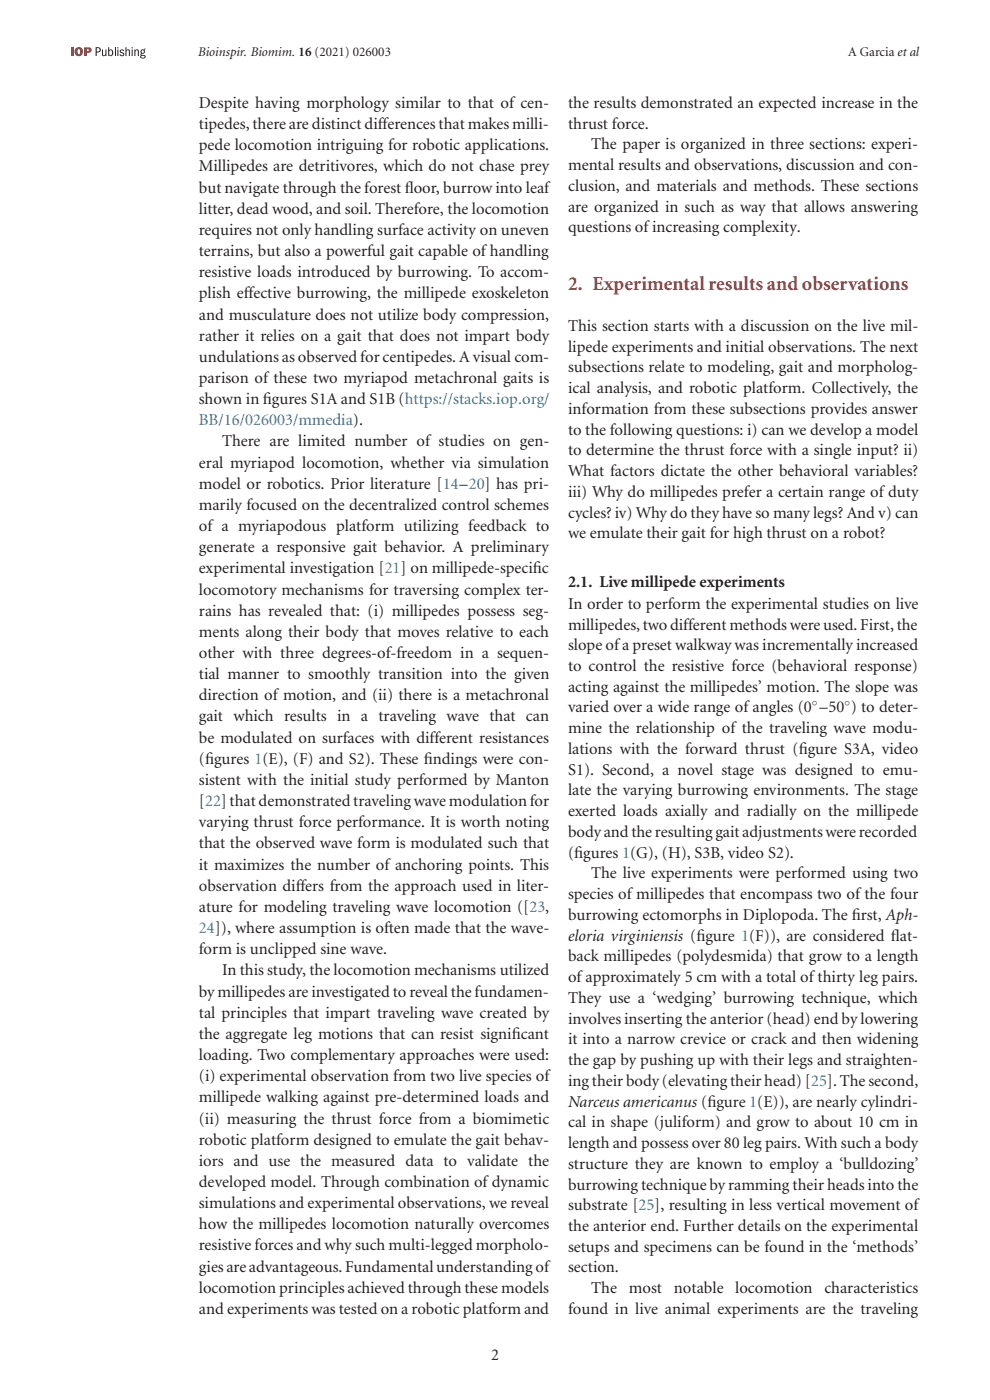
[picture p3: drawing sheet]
<svg xmlns="http://www.w3.org/2000/svg" width="210mm" height="297mm" viewBox="0 0 210 297" stroke-linecap="round" stroke-linejoin="round" font-family="sans-serif">
<defs><g id="words">
<text font-size="4.2" fill="#d1232a" x="120.5" y="61.4">2. Experimental results and observations</text>
<g font-size="3.5" fill="#231f20">
<text x="42.2" y="22.9">Despite having morphology similar to that of cen-</text>
<text x="120.5" y="22.9">the results demonstrated an expected increase in the</text>
<text x="42.2" y="27.4">tipedes,there are distinct differences that makesmilli-</text>
<text x="120.5" y="27.3">thrust force.</text>
<text x="42.2" y="31.9">pede locomotion intriguing for robotic applications.</text>
<text x="125.4" y="31.7">The paper is organized in three sections: experi-</text>
<text x="42.2" y="36.4">Millipedes are detritivores, which do not chase prey</text>
<text x="42.2" y="40.9">but navigate through the forest f</text>
<text x="85.9" y="40.9">loor, burrow into leaf</text>
<text x="120.5" y="36.1">mental results and observations, discussion and con-</text>
<text x="120.5" y="40.5">clusion, and materials and methods. These sections</text>
<text x="42.2" y="45.3">litter, dead wood, and soil. Therefore, the locomotion</text>
<text x="120.5" y="44.9">are organized in such as way that allows answering</text>
<text x="42.2" y="49.8">requires not only handling surface activity on uneven</text>
<text x="120.5" y="49.3">questions ofincreasing complexity.</text>
<text x="42.2" y="54.3">terrains, but also a powerful gait capable ofhandling</text>
<text x="42.2" y="58.8">resistive loads introduced by burrowing. To accom-</text>
<text x="42.2" y="63.3">plish effective burrowing, the millipede exoskeleton</text>
<text x="42.2" y="67.8">and musculature does not utilize body compression,</text>
<text x="120.5" y="70.2">This section starts with a discussion on the live mil-</text>
<text x="42.2" y="72.3">rather it relies on a gait that does not impart body</text>
<text x="42.2" y="76.8">undulations as observed for centipedes. A visual com-</text>
<text x="120.5" y="74.6">lipede experiments and initial observations. The next</text>
<text x="42.2" y="81.2">parison of these two myriapod metachronal gaits is</text>
<text x="120.5" y="79">subsections relate to modeling, gait and morpholog-</text>
<text x="120.5" y="83.4">ical analysis, and robotic platform. Collectively, the</text>
<text x="42.2" y="85.7">shown in f</text>
<text x="55.8" y="85.7">igures S1A and S1B (https://stacks.iop.org/</text>
<text x="120.5" y="87.8">information from these subsections provides answer</text>
<text x="47.1" y="94.7">There are limited number of studies on gen-</text>
<text x="120.5" y="92.2">to the following questions: i) can we develop a model</text>
<text x="42.2" y="99.2">eral myriapod locomotion, whether via simulation</text>
<text x="120.5" y="96.6">to determine the thrust force with a single input? ii)</text>
<text x="120.5" y="101">What factors dictate the other behavioral variables?</text>
<text x="42.2" y="103.7">model or robotics. Prior literature [14–20] has pri-</text>
<text x="120.5" y="105.4">iii) Why do millipedes prefer a certain range of duty</text>
<text x="42.2" y="108.2">marily focused on the decentralized control schemes</text>
<text x="42.2" y="112.7">of a myriapodous platform utilizing feedback to</text>
<text x="120.5" y="109.8">cycles? iv) Whydo theyhave so many legs? And v) can</text>
<text x="42.2" y="117.1">generate a responsive gait behavior. A preliminary</text>
<text x="120.5" y="114.2">we emulate their gait for high thrust on a robot?</text>
<text x="42.2" y="121.6">experimental investigation [21] on millipede-specif</text>
<text x="113.1" y="121.6">ic</text>
<text x="120.5" y="124.6">2.1. Live millipede experiments</text>
<text x="42.2" y="126.1">locomotory mechanisms for traversing complex ter-</text>
<text x="42.2" y="130.6">rains has revealed that: (i) millipedes possess seg-</text>
<text x="120.5" y="129.2">In order to perform the experimental studies on live</text>
<text x="42.2" y="135.1">ments along their body that moves relative to each</text>
<text x="120.5" y="133.6">millipedes,twodifferentmethodswereused.First,the</text>
<text x="120.5" y="138">slope ofa preset walkwaywas incrementallyincreased</text>
<text x="42.2" y="139.6">other with three degrees-of-freedom in a sequen-</text>
<text x="120.5" y="142.4">to control the resistive force (behavioral response)</text>
<text x="42.2" y="144.1">tial manner to smoothly transition into the given</text>
<text x="42.2" y="148.6">direction of motion, and (ii) there is a metachronal</text>
<text x="120.5" y="146.8">acting against the millipedes’ motion. The slope was</text>
<text x="42.2" y="153">gait which results in a traveling wave that can</text>
<text x="120.5" y="151.1">varied over a wide range ofangles (0 –50 ) to deter-</text>
<text x="120.5" y="155.5">mine the relationship of the traveling wave modu-</text>
<text x="42.2" y="157.5">be modulated on surfaces with different resistances</text>
<text x="120.5" y="159.9">lations with the forward thrust (f</text>
<text x="169.4" y="159.9">igure S3A, video</text>
<text x="42.2" y="162">(f</text>
<text x="42.2" y="166.5">sistent with the initial study performed by Manton</text>
<text x="43.5" y="162">igures 1(E), (F) and S2). These f</text>
<text x="89.9" y="162">indings were con-</text>
<text x="120.5" y="164.3">S1). Second, a novel stage was designed to emu-</text>
<text x="42.2" y="171">[22]thatdemonstratedtravelingwavemodulationfor</text>
<text x="120.5" y="168.8">late the varying burrowing environments. The stage</text>
<text x="120.5" y="173.2">exerted loads axially and radially on the millipede</text>
<text x="42.2" y="175.5">varying thrust force performance. It is worth noting</text>
<text x="42.2" y="180">that the observed wave form is modulated such that</text>
<text x="120.5" y="177.6">bodyandtheresultinggaitadjustmentswererecorded</text>
<text x="42.2" y="184.5">it maximizes the number of anchoring points. This</text>
<text x="120.5" y="182">(f</text>
<text x="121.8" y="182">igures 1(G), (H), S3B, video S2).</text>
<text x="42.2" y="189">observation differs from the approach used in liter-</text>
<text x="120.5" y="190.8">species of millipedes that encompass two of the four</text>
<text x="125.4" y="186.4">The live experiments were performed using two</text>
<text x="42.2" y="193.5">ature for modeling traveling wave locomotion ([23,</text>
<text x="120.5" y="195.2">burrowing ectomorphs in Diplopoda. The f</text>
<text x="180.7" y="195.2">irst, Aph-</text>
<text x="42.2" y="202.5">form is unclipped sine wave.</text>
<text x="120.5" y="199.6">eloria virginiensis (f</text>
<text x="120.5" y="203.9">back millipedes (polydesmida) that grow to a length</text>
<text x="147.7" y="199.6">igure 1(F)), are considered f</text>
<text x="189" y="199.6">lat-</text>
<text x="47.1" y="206.9">In this study, the locomotion mechanisms utilized</text>
<text x="120.5" y="208.3">ofapproximately 5 cm with a total ofthirty leg pairs.</text>
<text x="42.2" y="211.4">bymillipedes are investigated to revealthe fundamen-</text>
<text x="42.2" y="215.9">tal principles that impart traveling wave created by</text>
<text x="120.5" y="212.7">They use a ‘wedging’ burrowing technique, which</text>
<text x="42.2" y="220.4">the aggregate leg motions that can resist signif</text>
<text x="108.5" y="220.4">icant</text>
<text x="120.5" y="217.1">involves inserting the anterior (head) end bylowering</text>
<text x="120.5" y="221.5">it into a narrow crevice or crack and then widening</text>
<text x="42.2" y="224.9">loading. Two complementary approaches were used:</text>
<text x="120.5" y="225.9">the gap by pushing up with their legs and straighten-</text>
<text x="42.2" y="229.4">(i) experimental observation from two live species of</text>
<text x="42.2" y="233.9">millipede walking against pre-determined loads and</text>
<text x="120.5" y="230.3">ing theirbody(elevating theirhead) [25].The second,</text>
<text x="42.2" y="238.4">(ii) measuring the thrust force from a biomimetic</text>
<text x="120.5" y="239.2">cal in shape (juliform) and grow to about 10 cm in</text>
<text x="120.5" y="234.7">Narceus americanus (f</text>
<text x="150" y="234.7">igure 1(E)), are nearly cylindri-</text>
<text x="42.2" y="242.8">robotic platform designed to emulate the gait behav-</text>
<text x="120.5" y="243.6">length and possess over 80 leg pairs. With such a body</text>
<text x="42.2" y="247.3">iors and use the measured data to validate the</text>
<text x="42.2" y="251.8">developed model. Through combination ofdynamic</text>
<text x="120.5" y="248">structure they are known to employ a ‘bulldozing’</text>
<text x="42.2" y="256.3">simulations and experimental observations, we reveal</text>
<text x="120.5" y="252.4">burrowing technique byramming their heads intothe</text>
<text x="120.5" y="256.7">substrate [25], resulting in less vertical movement of</text>
<text x="42.2" y="260.8">how the millipedes locomotion naturally overcomes</text>
<text x="120.5" y="261.1">the anterior end. Further details on the experimental</text>
<text x="42.2" y="265.3">resistive forces and why such multi-legged morpholo-</text>
<text x="42.2" y="269.8">giesareadvantageous.Fundamentalunderstandingof</text>
<text x="120.5" y="265.5">setups and specimens can be found in the ‘methods’</text>
<text x="120.5" y="269.9">section.</text>
<text x="42.2" y="274.3">locomotionprinciples achieved throughthese models</text>
<text x="125.4" y="274.3">The</text>
<text x="133.4" y="274.3">most</text>
<text x="143" y="274.3">notable</text>
<text x="156" y="274.3">locomotion</text>
<text x="174.9" y="274.3">characteristics</text>
<text x="42.2" y="278.7">and experiments was tested on a robotic platform and</text>
<text x="120.5" y="278.7">found in live animal experiments are the traveling</text>
<text x="104.2" y="288.5">2</text>
</g>
<g font-size="3.5" fill="#008ad6">
<text x="42.2" y="90.2">BB/16/026003/mmedia).</text>
<text x="42.2" y="198">24]), where assumption is often made that the wave-</text>
</g>
<g font-size="2.8" fill="#231f20">
<text x="42" y="11.9">Bioinspir. Biomim. 16 (2021) 026003</text>
<text x="179.9" y="11.9">A Garcia et al</text>
</g>
<g font-size="2.4" fill="#231f20">
<text x="172.2" y="149.9">◦</text>
<text x="179.1" y="149.9">◦</text>
</g>
</g></defs>
<g fill="#c9272c">
<path d="M15 10h.6v1.9h-.6z"/>
<path d="M16.5 10.5l-.1 .7 .3 .3 .2-.1 .1-.7-.3-.3zM15.8 11a.95 .95 0 0 1 1.9 0 .95 .95 0 0 1-1.9 0z"/>
<path d="M18.4 10.4v.4h.4v-.3zM17.8 10h.8a.61 .61 0 0 1 .8 .5 .61 .61 0 0 1-.6 .7h-.4v.7h-.6z"/>
</g>
<g fill="#1b1d1e">
<path d="M21.6 10.5h.2l.1 1.1 .2 .2 .2-.3 .1-1h.2v1.4h-.2v-.2a.4 .4 0 0 1-.5 .2 .4 .4 0 0 1-.3-.5z"/>
<path d="M24.3 10h.2v1.9h-.2z"/>
<path d="M25.5 10.7a.47 .47 0 0 1 .4-.2 .47 .47 0 0 1 .4 .3l-.6-.1-.1 .2 .2 .1a.47 .47 0 0 1 .5 .2 .47 .47 0 0 1 0 .5 .55 .55 0 0 1-1-.2h.2l.4 .3 .3-.3-.7-.4z"/>
<path d="M26.6 10h.2v.7a.4 .4 0 0 1 .5-.2 .4 .4 0 0 1 .2 .5v.9h-.2v-1l-.2-.3-.2 .1-.1 1.2h-.2z"/>
<path d="M28.5 10.5h.2v.2a.4 .4 0 0 1 .5-.2 .4 .4 0 0 1 .2 .5v.9h-.2v-1l-.2-.3-.3 .3v1h-.2z"/>
<path d="M20.5 10.2v.7a.44 .44 0 0 0 .5 0 .44 .44 0 0 0 .1-.5zM20.3 10h.4a.59 .59 0 0 1 .7 .7 .59 .59 0 0 1-.9 .4v.8h-.2z"/>
<path d="M23.3 10.7l-.1 .4a.4 .4 0 0 0 0 .5 .4 .4 0 0 0 .5 0l.1-.2a.47 .47 0 0 0-.1-.5 .47 .47 0 0 0-.4-.2zM23 10h.2v.7l.1-.1a.51 .51 0 0 1 .6 0 .51 .51 0 0 1 .1 .6 .52 .52 0 0 1-.2 .6 .52 .52 0 0 1-.7-.1l-.1 .2z"/>
<path d="M24.9 10.5h.2v1.4h-.2zM24.9 10h.2v.3h-.2z"/>
<path d="M27.9 10.5h.2v1.4h-.2zM27.9 10h.2v.3h-.2z"/>
<path d="M30 10.9a.3 .3 0 0 0 .6 0 .3 .3 0 0 0-.6 0zM30 11.9a.33 .33 0 0 0 .3 .3 .33 .33 0 0 0 .3-.3zM30 10.5h.5l.3-.2v.2h-.1a.6 .6 0 0 1 0 .7 .6 .6 0 0 1-.7 .2v.2l.8 .2a.52 .52 0 0 1-.5 .6 .52 .52 0 0 1-.5-.5l.1-.1-.1-.2a.36 .36 0 0 0 0-.7z"/>
</g>
<use href="#words"/>
</svg>
